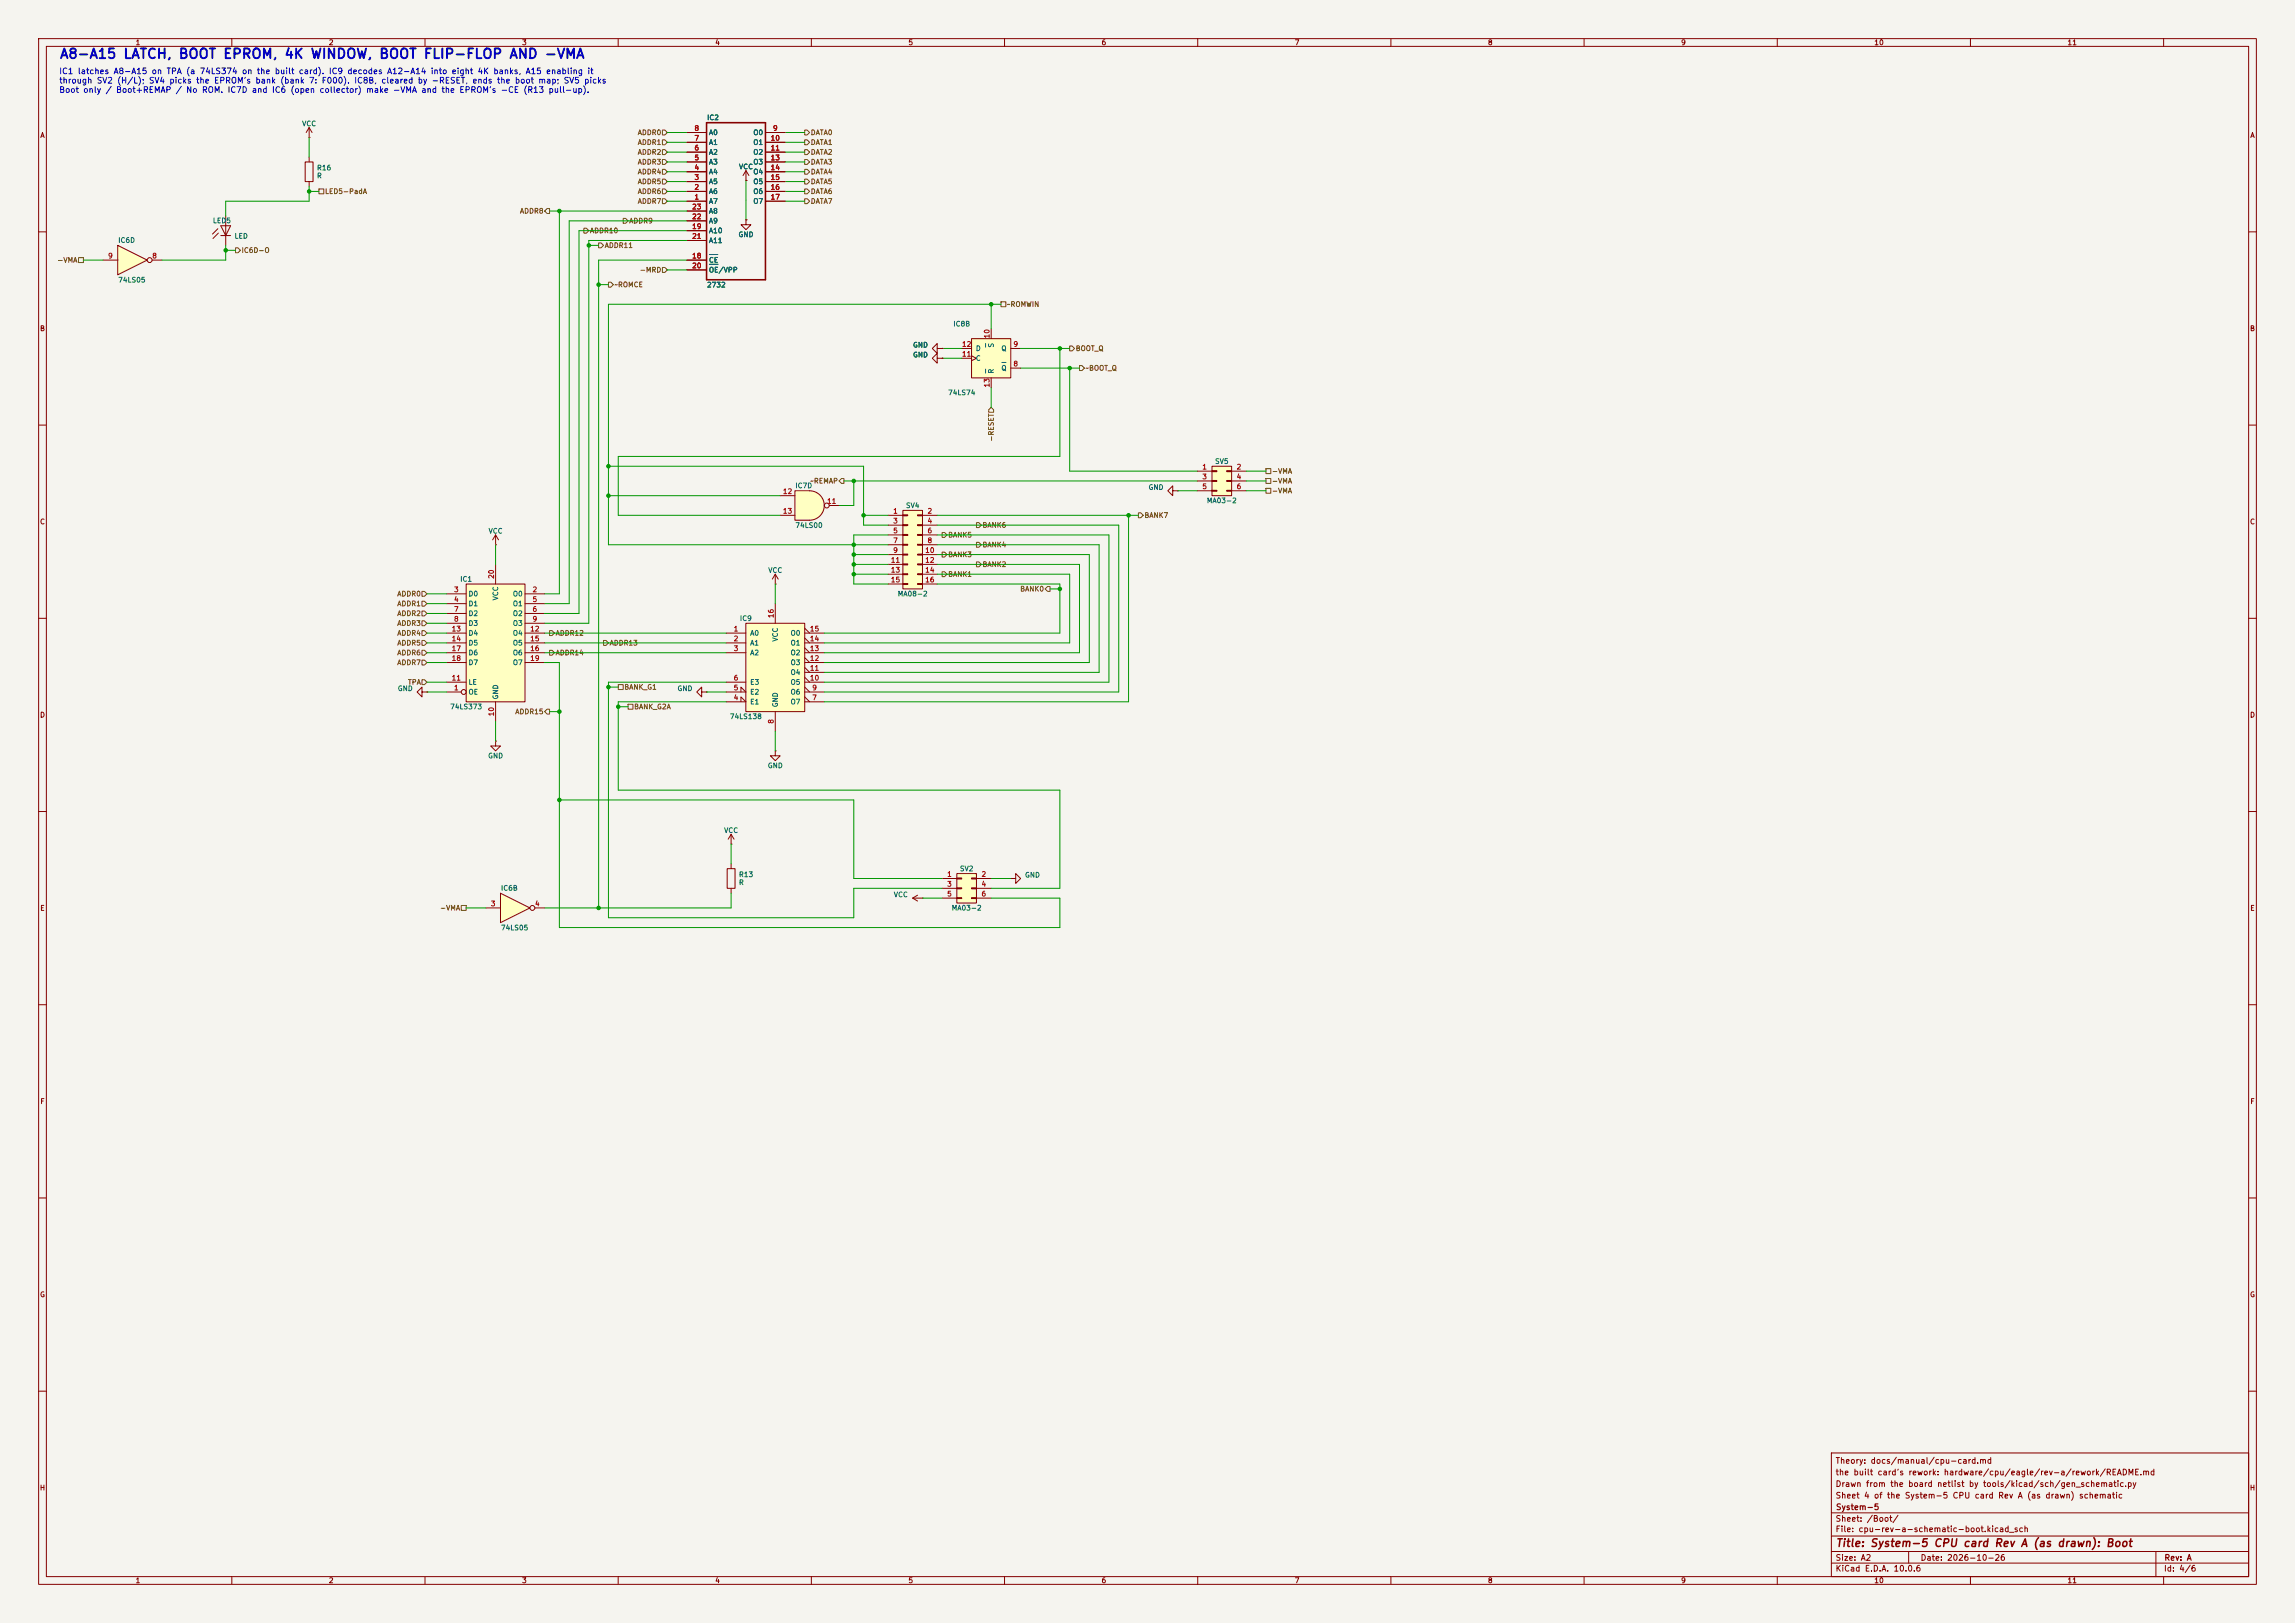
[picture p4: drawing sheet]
<svg xmlns="http://www.w3.org/2000/svg" width="594mm" height="420mm" viewBox="0 0 594 420" stroke-linecap="round" stroke-linejoin="round" font-family="sans-serif">
<defs><g id="words">
<text font-size="2.5" fill="#0000c2" x="15.3" y="15.8">A8-A15 LATCH, BOOT EPROM, 4K WINDOW, BOOT FLIP-FLOP AND -VMA</text>
<text font-size="2" fill="#840000" x="475" y="400.8">Title: System-5 CPU card Rev A (as drawn): Boot</text>
<g font-size="1.5" fill="#0000c2">
<text x="15.2" y="19.5">IC1 latches A8-A15 on TPA (a 74LS374 on the built card). IC9 decodes A12-A14 into eight 4K banks, A15 enabling it</text>
<text x="15.2" y="22">through SV2 (H/L); SV4 picks the EPROM's bank (bank 7: F000). IC8B, cleared by -RESET, ends the boot map; SV5 picks</text>
<text x="15.2" y="24.4">Boot only / Boot+REMAP / No ROM. IC7D and IC6 (open collector) make -VMA and the EPROM's -CE (R13 pull-up).</text>
</g>
<g font-size="1.5" fill="#840000">
<text x="475" y="382.1">the built card's rework: hardware/cpu/eagle/rev-a/rework/README.md</text>
<text x="475" y="379.1">Theory: docs/manual/cpu-card.md</text>
<text x="475" y="388.1">Sheet 4 of the System-5 CPU card Rev A (as drawn) schematic</text>
<text x="475" y="385.1">Drawn from the board netlist by tools/kicad/sch/gen_schematic.py</text>
<text x="475" y="394.1">Sheet: /Boot/</text>
<text x="475.1" y="391.1">System-5</text>
<text x="475" y="396.8">File: cpu-rev-a-schematic-boot.kicad_sch</text>
<text x="475" y="407">KiCad E.D.A. 10.0.6</text>
<text x="475" y="404.2">Size: A2</text>
<text x="497" y="404.2">Date: 2026-10-26</text>
<text x="560" y="407">Id: 4/6</text>
<text x="560.1" y="404.2">Rev: A</text>
</g>
<g font-size="1.3" fill="#840000">
<text x="35" y="12">1</text>
<text x="85" y="12">2</text>
<text x="135" y="12">3</text>
<text x="185" y="12">4</text>
<text x="235" y="12">5</text>
<text x="285" y="12">6</text>
<text x="335" y="12">7</text>
<text x="385" y="12">8</text>
<text x="435" y="12">9</text>
<text x="485" y="12">10</text>
<text x="535" y="12">11</text>
<text x="10.3" y="36">A</text>
<text x="582.3" y="36">A</text>
<text x="10.2" y="86">B</text>
<text x="582.2" y="86">B</text>
<text x="10.2" y="136">C</text>
<text x="582.2" y="136">C</text>
<text x="10.2" y="186">D</text>
<text x="582.2" y="186">D</text>
<text x="10.3" y="236">E</text>
<text x="582.3" y="236">E</text>
<text x="10.3" y="286">F</text>
<text x="582.3" y="286">F</text>
<text x="10.2" y="336">G</text>
<text x="582.2" y="336">G</text>
<text x="10.2" y="386">H</text>
<text x="582.2" y="386">H</text>
<text x="35" y="410">1</text>
<text x="85" y="410">2</text>
<text x="135" y="410">3</text>
<text x="185" y="410">4</text>
<text x="235" y="410">5</text>
<text x="285" y="410">6</text>
<text x="335" y="410">7</text>
<text x="385" y="410">8</text>
<text x="435" y="410">9</text>
<text x="485" y="410">10</text>
<text x="535" y="410">11</text>
</g>
<g font-size="1.3" fill="#006464">
<text x="78.1" y="33">VCC</text>
<text x="182.9" y="31.4">IC2</text>
<text x="183.4" y="35.3">A0</text>
<text x="194.8" y="35.3">O0</text>
<text x="183.4" y="40.3">A2</text>
<text x="183.4" y="37.8">A1</text>
<text x="194.8" y="37.8">O1</text>
<text x="194.8" y="40.3">O2</text>
<text x="81.9" y="44.4">R16</text>
<text x="81.9" y="46.4">R</text>
<text x="183.4" y="48">A5</text>
<text x="183.4" y="45.4">A4</text>
<text x="183.4" y="42.9">A3</text>
<text x="191.1" y="44.1">VCC</text>
<text x="194.8" y="42.9">O3</text>
<text x="194.8" y="45.4">O4</text>
<text x="194.8" y="48">O5</text>
<text x="183.4" y="53">A7</text>
<text x="183.4" y="50.5">A6</text>
<text x="194.8" y="50.5">O6</text>
<text x="194.8" y="53">O7</text>
<text x="55" y="58.1">LED5</text>
<text x="183.4" y="58.1">A9</text>
<text x="183.4" y="55.6">A8</text>
<text x="30.5" y="63.1">IC6D</text>
<text x="60.6" y="62.1">LED</text>
<text x="183.4" y="60.7">A10</text>
<text x="183.4" y="63.2">A11</text>
<text x="191" y="61.7">GND</text>
<text x="183.4" y="68.3">CE</text>
<text x="183.4" y="70.8">OE/VPP</text>
<text x="30.5" y="73.4">74LS05</text>
<text x="182.9" y="74.7">2732</text>
<text x="246.6" y="84.8">IC8B</text>
<text x="236.2" y="90.2">GND</text>
<text x="236.2" y="92.8">GND</text>
<text x="252.4" y="93.7">C</text>
<text x="252.4" y="91.1">D</text>
<text x="257.5" y="90.1" transform="rotate(-90 257.5 90.1)">S</text>
<text x="259" y="91.1">Q</text>
<text x="257.5" y="96.8" transform="rotate(-90 257.5 96.8)">R</text>
<text x="259" y="96.2">Q</text>
<text x="245.3" y="102.6">74LS74</text>
<text x="314.3" y="120.3">SV5</text>
<text x="205.7" y="126.6">IC7D</text>
<text x="234.3" y="131.8">SV4</text>
<text x="297.1" y="127.1">GND</text>
<text x="312.2" y="130.5">MA03-2</text>
<text x="205.7" y="136.9">74LS00</text>
<text x="126.3" y="138.4">VCC</text>
<text x="198.7" y="148.5">VCC</text>
<text x="119" y="150.8">IC1</text>
<text x="121.1" y="154.6">D0</text>
<text x="129.2" y="155.5" transform="rotate(-90 129.2 155.5)">VCC</text>
<text x="132.6" y="154.6">O0</text>
<text x="232.2" y="154.6">MA08-2</text>
<text x="121.1" y="157.2">D1</text>
<text x="121.1" y="159.7">D2</text>
<text x="132.6" y="157.2">O1</text>
<text x="132.6" y="159.7">O2</text>
<text x="191.4" y="161">IC9</text>
<text x="121.1" y="162.3">D3</text>
<text x="121.1" y="164.8">D4</text>
<text x="121.1" y="167.3">D5</text>
<text x="132.6" y="162.3">O3</text>
<text x="132.6" y="164.8">O4</text>
<text x="132.6" y="167.3">O5</text>
<text x="194" y="164.8">A0</text>
<text x="194" y="167.3">A1</text>
<text x="201.6" y="166.2" transform="rotate(-90 201.6 166.2)">VCC</text>
<text x="204.5" y="167.3">O1</text>
<text x="204.5" y="164.8">O0</text>
<text x="121.1" y="169.9">D6</text>
<text x="121.1" y="172.4">D7</text>
<text x="132.6" y="169.9">O6</text>
<text x="132.6" y="172.4">O7</text>
<text x="194" y="169.9">A2</text>
<text x="204.5" y="172.4">O3</text>
<text x="204.5" y="169.9">O2</text>
<text x="102.8" y="179.1">GND</text>
<text x="121.1" y="177.5">LE</text>
<text x="175.2" y="179.1">GND</text>
<text x="194" y="177.5">E3</text>
<text x="204.5" y="177.5">O5</text>
<text x="204.5" y="175">O4</text>
<text x="116.4" y="183.8">74LS373</text>
<text x="121.1" y="180">OE</text>
<text x="129.2" y="181.1" transform="rotate(-90 129.2 181.1)">GND</text>
<text x="194" y="182.6">E1</text>
<text x="194" y="180">E2</text>
<text x="201.6" y="183.2" transform="rotate(-90 201.6 183.2)">GND</text>
<text x="204.5" y="182.6">O7</text>
<text x="204.5" y="180">O6</text>
<text x="188.8" y="186.4">74LS138</text>
<text x="126.2" y="196.5">GND</text>
<text x="198.6" y="199.1">GND</text>
<text x="187.3" y="215.8">VCC</text>
<text x="191.1" y="227.3">R13</text>
<text x="248.3" y="225.8">SV2</text>
<text x="265.2" y="227.4">GND</text>
<text x="129.5" y="230.8">IC6B</text>
<text x="191.1" y="229.3">R</text>
<text x="231.2" y="232.5">VCC</text>
<text x="246.2" y="235.9">MA03-2</text>
<text x="129.5" y="241">74LS05</text>
</g>
<g font-size="1.3" fill="#725600">
<text x="164.9" y="35.3">ADDR0</text>
<text x="209.7" y="35.3">DATA0</text>
<text x="164.9" y="37.8">ADDR1</text>
<text x="164.9" y="40.3">ADDR2</text>
<text x="209.7" y="37.8">DATA1</text>
<text x="209.7" y="40.3">DATA2</text>
<text x="164.9" y="48">ADDR5</text>
<text x="164.9" y="45.4">ADDR4</text>
<text x="164.9" y="42.9">ADDR3</text>
<text x="209.7" y="42.9">DATA3</text>
<text x="209.7" y="45.4">DATA4</text>
<text x="209.7" y="48">DATA5</text>
<text x="84" y="50.5">LED5-PadA</text>
<text x="164.9" y="53">ADDR7</text>
<text x="164.9" y="50.5">ADDR6</text>
<text x="209.7" y="50.5">DATA6</text>
<text x="209.7" y="53">DATA7</text>
<text x="134.4" y="55.6">ADDR8</text>
<text x="162.7" y="58.1">ADDR9</text>
<text x="62.4" y="65.7">IC6D-O</text>
<text x="152.6" y="60.7">ADDR10</text>
<text x="156.4" y="64.5">ADDR11</text>
<text x="14.7" y="68.3">-VMA</text>
<text x="165.5" y="70.8">-MRD</text>
<text x="158.9" y="74.6">~ROMCE</text>
<text x="260.5" y="79.7">~ROMWIN</text>
<text x="278.3" y="91.1">BOOT_Q</text>
<text x="280.8" y="96.2">~BOOT_Q</text>
<text x="257.5" y="114.4" transform="rotate(-90 257.5 114.4)">-RESET</text>
<text x="209.6" y="125.4">~REMAP</text>
<text x="329.1" y="125.4">-VMA</text>
<text x="329.1" y="122.9">-VMA</text>
<text x="329.1" y="128">-VMA</text>
<text x="254.2" y="136.9">BANK6</text>
<text x="296.1" y="134.3">BANK7</text>
<text x="245.3" y="139.4">BANK5</text>
<text x="254.2" y="141.9">BANK4</text>
<text x="245.3" y="144.5">BANK3</text>
<text x="245.3" y="149.6">BANK1</text>
<text x="254.2" y="147">BANK2</text>
<text x="102.7" y="154.6">ADDR0</text>
<text x="263.9" y="153.4">BANK0</text>
<text x="102.7" y="159.7">ADDR2</text>
<text x="102.7" y="157.2">ADDR1</text>
<text x="102.7" y="167.3">ADDR5</text>
<text x="102.7" y="164.8">ADDR4</text>
<text x="102.7" y="162.3">ADDR3</text>
<text x="143.7" y="164.8">ADDR12</text>
<text x="157.6" y="167.3">ADDR13</text>
<text x="102.7" y="169.9">ADDR6</text>
<text x="102.7" y="172.4">ADDR7</text>
<text x="143.7" y="169.9">ADDR14</text>
<text x="105.5" y="177.5">TPA</text>
<text x="161.5" y="178.8">BANK_G1</text>
<text x="133.2" y="185.1">ADDR15</text>
<text x="164" y="183.8">BANK_G2A</text>
<text x="113.8" y="235.9">-VMA</text>
</g>
<g font-size="1.3" fill="#a90000">
<text x="179.6" y="34.2">8</text>
<text x="199.9" y="34.2">9</text>
<text x="179.6" y="41.8">5</text>
<text x="179.6" y="39.2">6</text>
<text x="179.6" y="36.7">7</text>
<text x="199.3" y="36.7">10</text>
<text x="199.3" y="39.2">11</text>
<text x="199.3" y="41.8">13</text>
<text x="179.6" y="46.9">3</text>
<text x="179.6" y="44.3">4</text>
<text x="199.3" y="44.3">14</text>
<text x="199.3" y="46.9">15</text>
<text x="179.6" y="51.9">1</text>
<text x="179.6" y="49.4">2</text>
<text x="199.3" y="49.4">16</text>
<text x="199.3" y="51.9">17</text>
<text x="179" y="59.6">19</text>
<text x="179" y="57">22</text>
<text x="179" y="54.5">23</text>
<text x="179" y="62.1">21</text>
<text x="27.8" y="67.2">9</text>
<text x="39.3" y="67.2">8</text>
<text x="179" y="67.2">18</text>
<text x="179" y="69.7">20</text>
<text x="256.4" y="87.7" transform="rotate(-90 256.4 87.7)">10</text>
<text x="248.9" y="92.6">11</text>
<text x="248.9" y="90">12</text>
<text x="262.2" y="95.1">8</text>
<text x="262.2" y="90">9</text>
<text x="256.4" y="100.4" transform="rotate(-90 256.4 100.4)">13</text>
<text x="311.1" y="121.8">1</text>
<text x="311.1" y="124.3">3</text>
<text x="319.9" y="121.8">2</text>
<text x="319.9" y="124.3">4</text>
<text x="202.5" y="128.1">12</text>
<text x="213.9" y="130.7">11</text>
<text x="311.1" y="126.9">5</text>
<text x="319.9" y="126.9">6</text>
<text x="202.5" y="133.2">13</text>
<text x="231" y="133.2">1</text>
<text x="231" y="135.8">3</text>
<text x="239.9" y="133.2">2</text>
<text x="239.9" y="135.8">4</text>
<text x="231" y="138.3">5</text>
<text x="231" y="140.8">7</text>
<text x="231" y="143.4">9</text>
<text x="239.3" y="143.4">10</text>
<text x="239.9" y="138.3">6</text>
<text x="239.9" y="140.8">8</text>
<text x="128.1" y="149.9" transform="rotate(-90 128.1 149.9)">20</text>
<text x="230.4" y="145.9">11</text>
<text x="230.4" y="148.5">13</text>
<text x="239.3" y="145.9">12</text>
<text x="239.3" y="148.5">14</text>
<text x="117.4" y="153.5">3</text>
<text x="137.7" y="153.5">2</text>
<text x="230.4" y="151">15</text>
<text x="239.3" y="151">16</text>
<text x="117.4" y="156.1">4</text>
<text x="117.4" y="158.6">7</text>
<text x="117.4" y="161.2">8</text>
<text x="137.7" y="156.1">5</text>
<text x="137.7" y="158.6">6</text>
<text x="137.7" y="161.2">9</text>
<text x="200.5" y="160.1" transform="rotate(-90 200.5 160.1)">16</text>
<text x="116.8" y="163.7">13</text>
<text x="116.8" y="166.2">14</text>
<text x="137.1" y="163.7">12</text>
<text x="137.1" y="166.2">15</text>
<text x="189.8" y="163.7">1</text>
<text x="189.8" y="166.2">2</text>
<text x="209.5" y="166.2">14</text>
<text x="209.5" y="163.7">15</text>
<text x="116.8" y="168.8">17</text>
<text x="116.8" y="171.3">18</text>
<text x="137.1" y="168.8">16</text>
<text x="137.1" y="171.3">19</text>
<text x="189.8" y="168.8">3</text>
<text x="209.5" y="173.9">11</text>
<text x="209.5" y="171.3">12</text>
<text x="209.5" y="168.8">13</text>
<text x="116.8" y="176.4">11</text>
<text x="117.4" y="178.9">1</text>
<text x="189.8" y="178.9">5</text>
<text x="189.8" y="176.4">6</text>
<text x="209.5" y="176.4">10</text>
<text x="210.1" y="178.9">9</text>
<text x="128.1" y="185.5" transform="rotate(-90 128.1 185.5)">10</text>
<text x="189.8" y="181.5">4</text>
<text x="210.1" y="181.5">7</text>
<text x="200.5" y="187.4" transform="rotate(-90 200.5 187.4)">8</text>
<text x="245" y="227.2">1</text>
<text x="253.9" y="227.2">2</text>
<text x="245" y="229.7">3</text>
<text x="245" y="232.3">5</text>
<text x="253.9" y="229.7">4</text>
<text x="253.9" y="232.3">6</text>
<text x="126.9" y="234.8">3</text>
<text x="138.3" y="234.8">4</text>
</g>
</g></defs>
<path d="M0 0h594v420h-594z" fill="#f5f4ef" stroke="#f5f4ef" stroke-width=".26"/>
<g fill="none" stroke="#840000" stroke-width=".26">
<path d="M10 10h574v400h-574zM12 12h570v396h-570zM60 10v2M110 10v2M160 10v2M210 10v2M260 10v2M310 10v2M360 10v2M410 10v2M460 10v2M510 10v2"/>
<path d="M560 10v2M193.1 46.7h.1M193.1 44.2l-.8 1.2M193.1 44.2l.7 1.2M193.1 44.2v2.5M10 60h2M582 60h2M10 110h2M582 110h2M10 160h2M582 160h2M10 210h2"/>
<path d="M582 210h2M10 260h2M582 260h2M10 310h2M582 310h2M10 360h2M474 376h108v32h-108zM582 360h2M474 397.5h108M474 391.5h108M60 408v2M110 408v2"/>
<path d="M160 408v2M210 408v2M260 408v2M310 408v2M360 408v2M410 408v2M460 408v2M474 404.5h108M474 401.5h108M494 401.5v3M510 408v2M558 401.5v6.5"/>
<path d="M560 408v2"/>
</g>
<path d="M30.5 63.5l7.6 3.8-7.6 3.8z" fill="#ffffc2"/>
<g fill="none" stroke="#840000" stroke-width=".26">
<path d="M56.4 59.2l-1.4 1.4M57.1 58.4h2.6l-1.3 2.6zM58.4 55.9v7.6M26.7 67.3h3.8M30.5 63.5l7.6 3.8-7.6 3.8zM39.4 67.3h2.5M56.5 60.3l-1.4 1.4M57.1 61h2.6M128.3 138.4l-.8 1.3M128.3 138.4l.7 1.3M128.3 138.4v2.6M128.3 141h.1"/>
<circle cx="38.7" cy="67.3" r=".63"/>
</g>
<path d="M120.6 151.1h15.3v30.5h-15.3z" fill="#ffffc2"/>
<g fill="none" stroke="#840000" stroke-width=".26">
<path d="M80 35.6h.1M80 33l-.8 1.3M80 33l.8 1.3M80 33v2.6M115.6 153.7h5M115.6 156.2h5M115.6 158.8h5M120.6 151.1h15.3v30.5h-15.3zM128.3 146.1v5M135.9 153.7h5.1M135.9 156.2h5.1M135.9 158.8h5.1"/>
<path d="M115.6 179.1h3.8M115.6 161.3h5M115.6 176.5h5M115.6 163.8h5M115.6 166.4h5M115.6 168.9h5M115.6 171.5h5M135.9 161.3h5.1M135.9 163.8h5.1M135.9 166.4h5.1M135.9 168.9h5.1M135.9 171.5h5.1"/>
<path d="M128.3 181.6v5.1"/>
<circle cx="120" cy="179.1" r=".63"/>
</g>
<path d="M129.5 231.1l7.7 3.9-7.7 3.8z" fill="#ffffc2"/>
<g fill="none" stroke="#840000" stroke-width=".26">
<path d="M79 41.9h2v5.1h-2zM80 40.6v1.3M80 47v1.3M128.3 191.8v1.2h1.2l-1.2 1.3-1.3-1.3h1.3M128.3 191.8h.1M200.7 194.3v1.3h1.2l-1.2 1.3-1.3-1.3h1.3M200.7 194.3h.1M125.7 235h3.8M129.5 231.1l7.7 3.9-7.7 3.8zM138.4 235h2.6"/>
<circle cx="137.8" cy="234.9" r=".63"/>
</g>
<path d="M193 161.3h15.3v22.9h-15.3z" fill="#ffffc2"/>
<g fill="none" stroke="#840000" stroke-width=".26">
<path d="M200.7 151.1h.1M200.7 148.6v2.5M200.7 156.2v5.1M200.7 148.6l-.8 1.3M200.7 148.6l.7 1.3M181.6 179.1v-1.3l-1.3 1.3 1.3 1.2v-1.2h1.3M182.9 179.1h.1M188 179.1h5l-1.2-1.3v1.3M188 163.8h5M188 166.4h5M188 168.9h5M188 176.5h5"/>
<path d="M193 161.3h15.3v22.9h-15.3zM208.3 163.8h5.1M208.3 166.4h5.1M208.3 168.9h5.1M208.3 179.1h5.1M208.3 176.5h5.1M208.3 177.8l1.2 1.3M208.3 175.3l1.2 1.2M208.3 174h5.1M208.3 172.7l1.2 1.3M208.3 171.5h5.1M208.3 170.2l1.2 1.3"/>
<path d="M208.3 167.6l1.2 1.3M208.3 165.1l1.2 1.3M208.3 162.6l1.2 1.2M188 181.6h5l-1.2-1.3v1.3M200.7 184.2v5M208.3 181.6h5.1M208.3 180.3l1.2 1.3"/>
</g>
<path d="M233.7 132.1h5.1v20.3h-5.1z" fill="#ffffc2"/>
<g fill="none" stroke="#840000" stroke-width=".26">
<path d="M229.9 133.4h3.8M229.9 135.9h3.8M229.9 138.4h3.8M233.7 132.1h5.1v20.3h-5.1zM233.7 133.2h1.2v.3h-1.2zM233.7 135.8h1.2v.2h-1.2zM233.7 138.3h1.2v.3h-1.2zM237.5 133.2h1.3v.3h-1.3zM237.5 135.8h1.3v.2h-1.3zM237.5 138.3h1.3v.3h-1.3zM238.8 133.4h3.8M238.8 135.9h3.8"/>
<path d="M238.8 138.4h3.8M229.9 141h3.8M229.9 143.5h3.8M229.9 146.1h3.8M229.9 148.6h3.8M229.9 151.1h3.8M233.7 140.8h1.2v.3h-1.2zM233.7 143.4h1.2v.2h-1.2zM233.7 145.9h1.2v.3h-1.2zM233.7 148.5h1.2v.2h-1.2zM233.7 151h1.2v.3h-1.2zM237.5 140.8h1.3v.3h-1.3z"/>
<path d="M237.5 143.4h1.3v.2h-1.3zM237.5 145.9h1.3v.3h-1.3zM237.5 148.5h1.3v.2h-1.3zM237.5 151h1.3v.3h-1.3zM238.8 141h3.8M238.8 143.5h3.8M238.8 146.1h3.8M238.8 148.6h3.8M238.8 151.1h3.8M261.6 227.3h1.3v-1.2l1.3 1.2-1.3 1.3v-1.3M261.6 227.3h.1"/>
</g>
<path d="M247.6 226.1h5.1v7.6h-5.1z" fill="#ffffc2"/>
<g fill="none" stroke="#840000" stroke-width=".26">
<path d="M243.8 227.3h3.8M243.8 229.9h3.8M243.8 232.4h3.8M247.6 226.1h5.1v7.6h-5.1zM247.6 227.2h1.3v.3h-1.3zM247.6 229.7h1.3v.3h-1.3zM247.6 232.3h1.3v.2h-1.3zM251.5 227.2h1.2v.3h-1.2zM251.5 229.7h1.2v.3h-1.2zM251.5 232.3h1.2v.2h-1.2zM252.7 227.3h3.8M252.7 229.9h3.8"/>
<path d="M252.7 232.4h3.8"/>
</g>
<path d="M209.5 127a3.8 3.8 0 0 1 3.8 3.8 3.8 3.8 0 0 1-3.8 3.8z" fill="#ffffc2" stroke="#ffffc2" stroke-width=".26"/>
<path d="M205.7 127h3.8v7.6h-3.8z" fill="#ffffc2"/>
<g fill="none" stroke="#840000" stroke-width=".26">
<path d="M242.6 90.2v-1.3l-1.3 1.3 1.3 1.2v-1.2h1.2M243.8 90.2h.1M201.9 128.3h3.8M201.9 133.4h3.8M205.7 127h3.8a3.8 3.8 0 0 1 3.8 3.8 3.8 3.8 0 0 1-3.8 3.8h-3.8zM214.6 130.8h2.6M109.2 179.1v-1.3l-1.3 1.3 1.3 1.2v-1.2h1.3M110.5 179.1h.1"/>
<circle cx="214" cy="130.8" r=".63"/>
</g>
<path d="M251.5 87.6h10.1v10.2h-10.1z" fill="#ffffc2"/>
<g fill="none" stroke="#840000" stroke-width=".26">
<path d="M248.9 90.2h2.6M248.9 92.7h2.6M251.5 87.6h10.1v10.2h-10.1zM251.5 92.1l1.2 .6-1.2 .6M256.5 85.1v2.5M256.5 97.8v2.5M261.6 95.3h2.6M261.6 90.2h2.6M189.2 218.4h.1M189.2 215.9l-.7 1.3M189.2 215.9l.8 1.3M189.2 215.9v2.5"/>
<path d="M188.2 224.8h2v5.1h-2zM189.2 223.5v1.3M189.2 229.9v1.2M236.2 232.4l1.3 .8M236.2 232.4h2.6M237.5 231.6l-1.3 .8M238.8 232.4h.1"/>
</g>
<path d="M255.1 88.9v.9M255.1 95.5v1M259.3 93.8h1.1" fill="none" stroke="#006464" stroke-width=".26"/>
<path d="M313.7 120.7h5.1v7.6h-5.1z" fill="#ffffc2"/>
<g fill="none" stroke="#840000" stroke-width=".26">
<path d="M177.8 39.4h5.1M177.8 36.8h5.1M177.8 34.3h5.1M198.1 39.4h5.1M198.1 36.8h5.1M198.1 34.3h5.1M177.8 52.1h5.1M177.8 49.5h5.1M177.8 47h5.1M177.8 44.5h5.1M177.8 41.9h5.1M177.8 59.7h5.1"/>
<path d="M177.8 57.2h5.1M177.8 54.6h5.1M193.1 56.9v1.3h1.2l-1.2 1.2-1.3-1.2h1.3M193.1 56.9h.1M193.1 46.7h.1M198.1 52.1h5.1M198.1 49.5h5.1M198.1 47h5.1M198.1 44.5h5.1M198.1 41.9h5.1M177.8 67.3h5.1M177.8 69.9h5.1"/>
<path d="M177.8 62.2h5.1M242.6 92.7v-1.3l-1.3 1.3 1.3 1.3v-1.3h1.2M243.8 92.7h.1M243.8 90.2h.1M303.5 127v-1.3l-1.2 1.3 1.2 1.3v-1.3h1.3M304.8 127h.1M309.9 121.9h3.8M309.9 124.5h3.8M309.9 127h3.8M313.7 120.7h5.1v7.6h-5.1zM313.7 121.8h1.3v.2h-1.3zM313.7 124.3h1.3v.3h-1.3z"/>
<path d="M313.7 126.9h1.3v.2h-1.3zM317.5 121.8h1.3v.2h-1.3zM317.5 124.3h1.3v.3h-1.3zM317.5 126.9h1.3v.2h-1.3zM318.8 121.9h3.8M318.8 124.5h3.8M318.8 127h3.8"/>
</g>
<path d="M182.9 31.8h15.2v40.6h-15.2z" fill="none" stroke="#840000" stroke-width=".41"/>
<path d="M183.6 65.9h2.2M183.6 68.4h2.2" fill="none" stroke="#006464" stroke-width=".26"/>
<g fill="none" stroke="#725600" stroke-width=".26">
<path d="M171.4 36.2h.7l.6 .6-.6 .7h-.7zM171.4 38.7h.7l.6 .7-.6 .6h-.7zM171.4 33.7h.7l.6 .6-.6 .6h-.7zM208.3 33.7h.6l.6 .6-.6 .6h-.6zM208.3 36.2h.6l.6 .6-.6 .7h-.6zM208.3 38.7h.6l.6 .7-.6 .6h-.6zM82.5 48.9h1.3v1.3h-1.3zM141.6 54h.6v1.2h-.6l-.6-.6zM151.1 59.1h.7l.6 .6-.6 .6h-.7zM161.3 56.5h.6l.7 .7-.7 .6h-.6zM171.4 51.4h.7l.6 .7-.6 .6h-.7zM171.4 46.4h.7l.6 .6-.6 .6h-.7z"/>
<path d="M171.4 48.9h.7l.6 .6-.6 .7h-.7zM171.4 43.8h.7l.6 .7-.6 .6h-.7zM171.4 41.3h.7l.6 .6-.6 .6h-.7zM208.3 41.3h.6l.6 .6-.6 .6h-.6zM208.3 43.8h.6l.6 .7-.6 .6h-.6zM208.3 46.4h.6l.6 .6-.6 .6h-.6zM208.3 48.9h.6l.6 .6-.6 .7h-.6zM208.3 51.4h.6l.6 .7-.6 .6h-.6zM20.3 66.7h1.3v1.2h-1.3zM61 64.1h.6l.6 .7-.6 .6h-.6zM154.9 62.9h.7l.6 .6-.6 .6h-.7zM157.5 73h.6l.6 .7-.6 .6h-.6z"/>
<path d="M171.4 69.2h.7l.6 .7-.6 .6h-.7zM259.1 78.1h1.2v1.3h-1.2zM276.9 89.5h.6l.6 .7-.6 .6h-.6zM279.4 94.6h.6l.7 .7-.7 .6h-.6zM256.5 105.4l.7 .6v.7h-1.3v-.7zM217.8 123.8h.6v1.3h-.6l-.6-.6zM243.8 137.8h.7l.6 .6-.6 .7h-.7zM252.7 135.3h.7l.6 .6-.6 .6h-.7zM294.6 132.7h.7l.6 .7-.6 .6h-.7zM327.7 123.8h1.2v1.3h-1.2zM327.7 121.3h1.2v1.3h-1.2zM327.7 126.4h1.2v1.2h-1.2z"/>
<path d="M109.2 158.1h.7l.6 .7-.6 .6h-.7zM109.2 155.6h.7l.6 .6-.6 .6h-.7zM109.2 153h.7l.6 .7-.6 .6h-.7zM243.8 142.9h.7l.6 .6-.6 .6h-.7zM243.8 148h.7l.6 .6-.6 .6h-.7zM252.7 140.3h.7l.6 .7-.6 .6h-.7zM252.7 145.4h.7l.6 .7-.6 .6h-.7zM271.1 151.8h.7v1.2h-.7l-.6-.6zM109.2 168.3h.7l.6 .6-.6 .6h-.7zM109.2 165.7h.7l.6 .7-.6 .6h-.7zM109.2 163.2h.7l.6 .6-.6 .7h-.7zM109.2 160.7h.7l.6 .6-.6 .6h-.7z"/>
<path d="M109.2 175.9h.7l.6 .6-.6 .7h-.7zM109.2 170.8h.7l.6 .7-.6 .6h-.7zM142.2 168.3h.7l.6 .6-.6 .6h-.7zM142.2 163.2h.7l.6 .6-.6 .7h-.7zM156.2 165.7h.6l.7 .7-.7 .6h-.6zM160 177.2h1.3v1.2h-1.3zM141.6 183.5h.6v1.3h-.6l-.6-.6zM162.6 182.2h1.2v1.3h-1.2zM119.4 234.3h1.2v1.3h-1.2z"/>
</g>
<g fill="none" stroke="#009600" stroke-width=".26">
<path d="M80 35.6v5M172.7 39.4h5.1M172.7 36.8h5.1M172.7 34.3h5.1M203.2 39.4h5.1M203.2 36.8h5.1M203.2 34.3h5.1M80 48.3v3.8h-21.6v3.8M80 49.5h2.5M142.2 54.6h35.6M144.8 54.6v99.1h-3.8M172.7 52.1h5.1"/>
<path d="M172.7 49.5h5.1M172.7 47h5.1M172.7 44.5h5.1M172.7 41.9h5.1M177.8 59.7h-27.9v99.1h-8.9M177.8 57.2h-30.5v99h-6.3M193.1 46.7v10.2M203.2 52.1h5.1M203.2 49.5h5.1M203.2 47h5.1M203.2 44.5h5.1M203.2 41.9h5.1"/>
<path d="M21.6 67.3h5.1M58.4 63.5v3.8h-16.5M58.4 64.8h2.6M152.4 63.5h2.5M154.9 73.7h2.6M172.7 69.9h5.1M177.8 62.2h-25.4v99.1h-11.4M177.8 67.3h-22.9v167.7M256.5 78.7v6.4M259.1 78.7h-101.6v62.3h72.4M243.8 90.2h5.1M243.8 92.7h5.1"/>
<path d="M264.2 90.2h12.7M264.2 95.3h15.2M274.3 90.2v27.9h-114.3v15.3h41.9M276.9 95.3v26.6h33M256.5 100.3v5.1M157.5 120.7h66v15.2h6.4M157.5 128.3h44.4M218.4 124.5h91.5M221 124.5v6.3h-3.8M223.5 133.4h6.4M229.9 138.4h-8.9v12.7h8.9M242.6 135.9h47v43.2h-76.2"/>
<path d="M242.6 133.4h52M242.6 138.4h44.4v38.1h-73.6M292.1 133.4v48.2h-78.7M304.8 127h5.1M322.6 124.5h5.1M322.6 121.9h5.1M322.6 127h5.1M110.5 153.7h5.1M110.5 158.8h5.1M110.5 156.2h5.1M128.3 141v5.1M200.7 151.1v5.1"/>
<path d="M221 148.6h8.9M221 146.1h8.9M221 143.5h8.9M242.6 146.1h36.8v22.8h-66M242.6 148.6h34.3v17.8h-63.5M242.6 151.1h31.7v12.7h-60.9M242.6 143.5h39.3v28h-68.5M242.6 141h41.9v33h-71.1M271.8 152.4h2.5M110.5 168.9h5.1M110.5 163.8h5.1M110.5 166.4h5.1"/>
<path d="M110.5 171.5h5.1M110.5 176.5h5.1M110.5 179.1h5.1M110.5 161.3h5.1M141 168.9h47M141 171.5h3.8v68.5h129.5v-7.6h-17.8M141 163.8h47M141 166.4h47M157.5 177.8h2.5M182.9 179.1h5.1M188 176.5h-30.5v61h63.5v-7.6h22.8M128.3 186.7v5.1"/>
<path d="M142.2 184.2h2.6M160 182.9h2.6M188 181.6h-28v22.9h114.3v25.4h-17.8M200.7 189.2v5.1M144.8 207h76.2v20.3h22.8M189.2 218.4v5.1M120.6 235h5.1M189.2 231.1v3.9h-48.2M238.8 232.4h5M256.5 227.3h5.1"/>
</g>
<g fill="#009600" stroke="#009600" stroke-width=".26">
<circle cx="152.4" cy="63.5" r=".46"/>
<circle cx="154.9" cy="73.7" r=".46"/>
<circle cx="221" cy="124.5" r=".46"/>
<circle cx="144.8" cy="54.6" r=".46"/>
<circle cx="58.4" cy="64.8" r=".46"/>
<circle cx="80" cy="49.5" r=".46"/>
<circle cx="223.5" cy="133.4" r=".46"/>
<circle cx="292.1" cy="133.4" r=".46"/>
<circle cx="274.3" cy="90.2" r=".46"/>
<circle cx="276.9" cy="95.3" r=".46"/>
<circle cx="256.5" cy="78.7" r=".46"/>
<circle cx="144.8" cy="184.2" r=".46"/>
<circle cx="157.5" cy="177.8" r=".46"/>
<circle cx="160" cy="182.9" r=".46"/>
<circle cx="144.8" cy="207" r=".46"/>
<circle cx="154.9" cy="235" r=".46"/>
<circle cx="157.5" cy="128.3" r=".46"/>
<circle cx="157.5" cy="120.7" r=".46"/>
<circle cx="274.3" cy="152.4" r=".46"/>
<circle cx="221" cy="146.1" r=".46"/>
<circle cx="221" cy="141" r=".46"/>
<circle cx="221" cy="143.5" r=".46"/>
<circle cx="221" cy="148.6" r=".46"/>
</g>
<use href="#words"/>
</svg>
